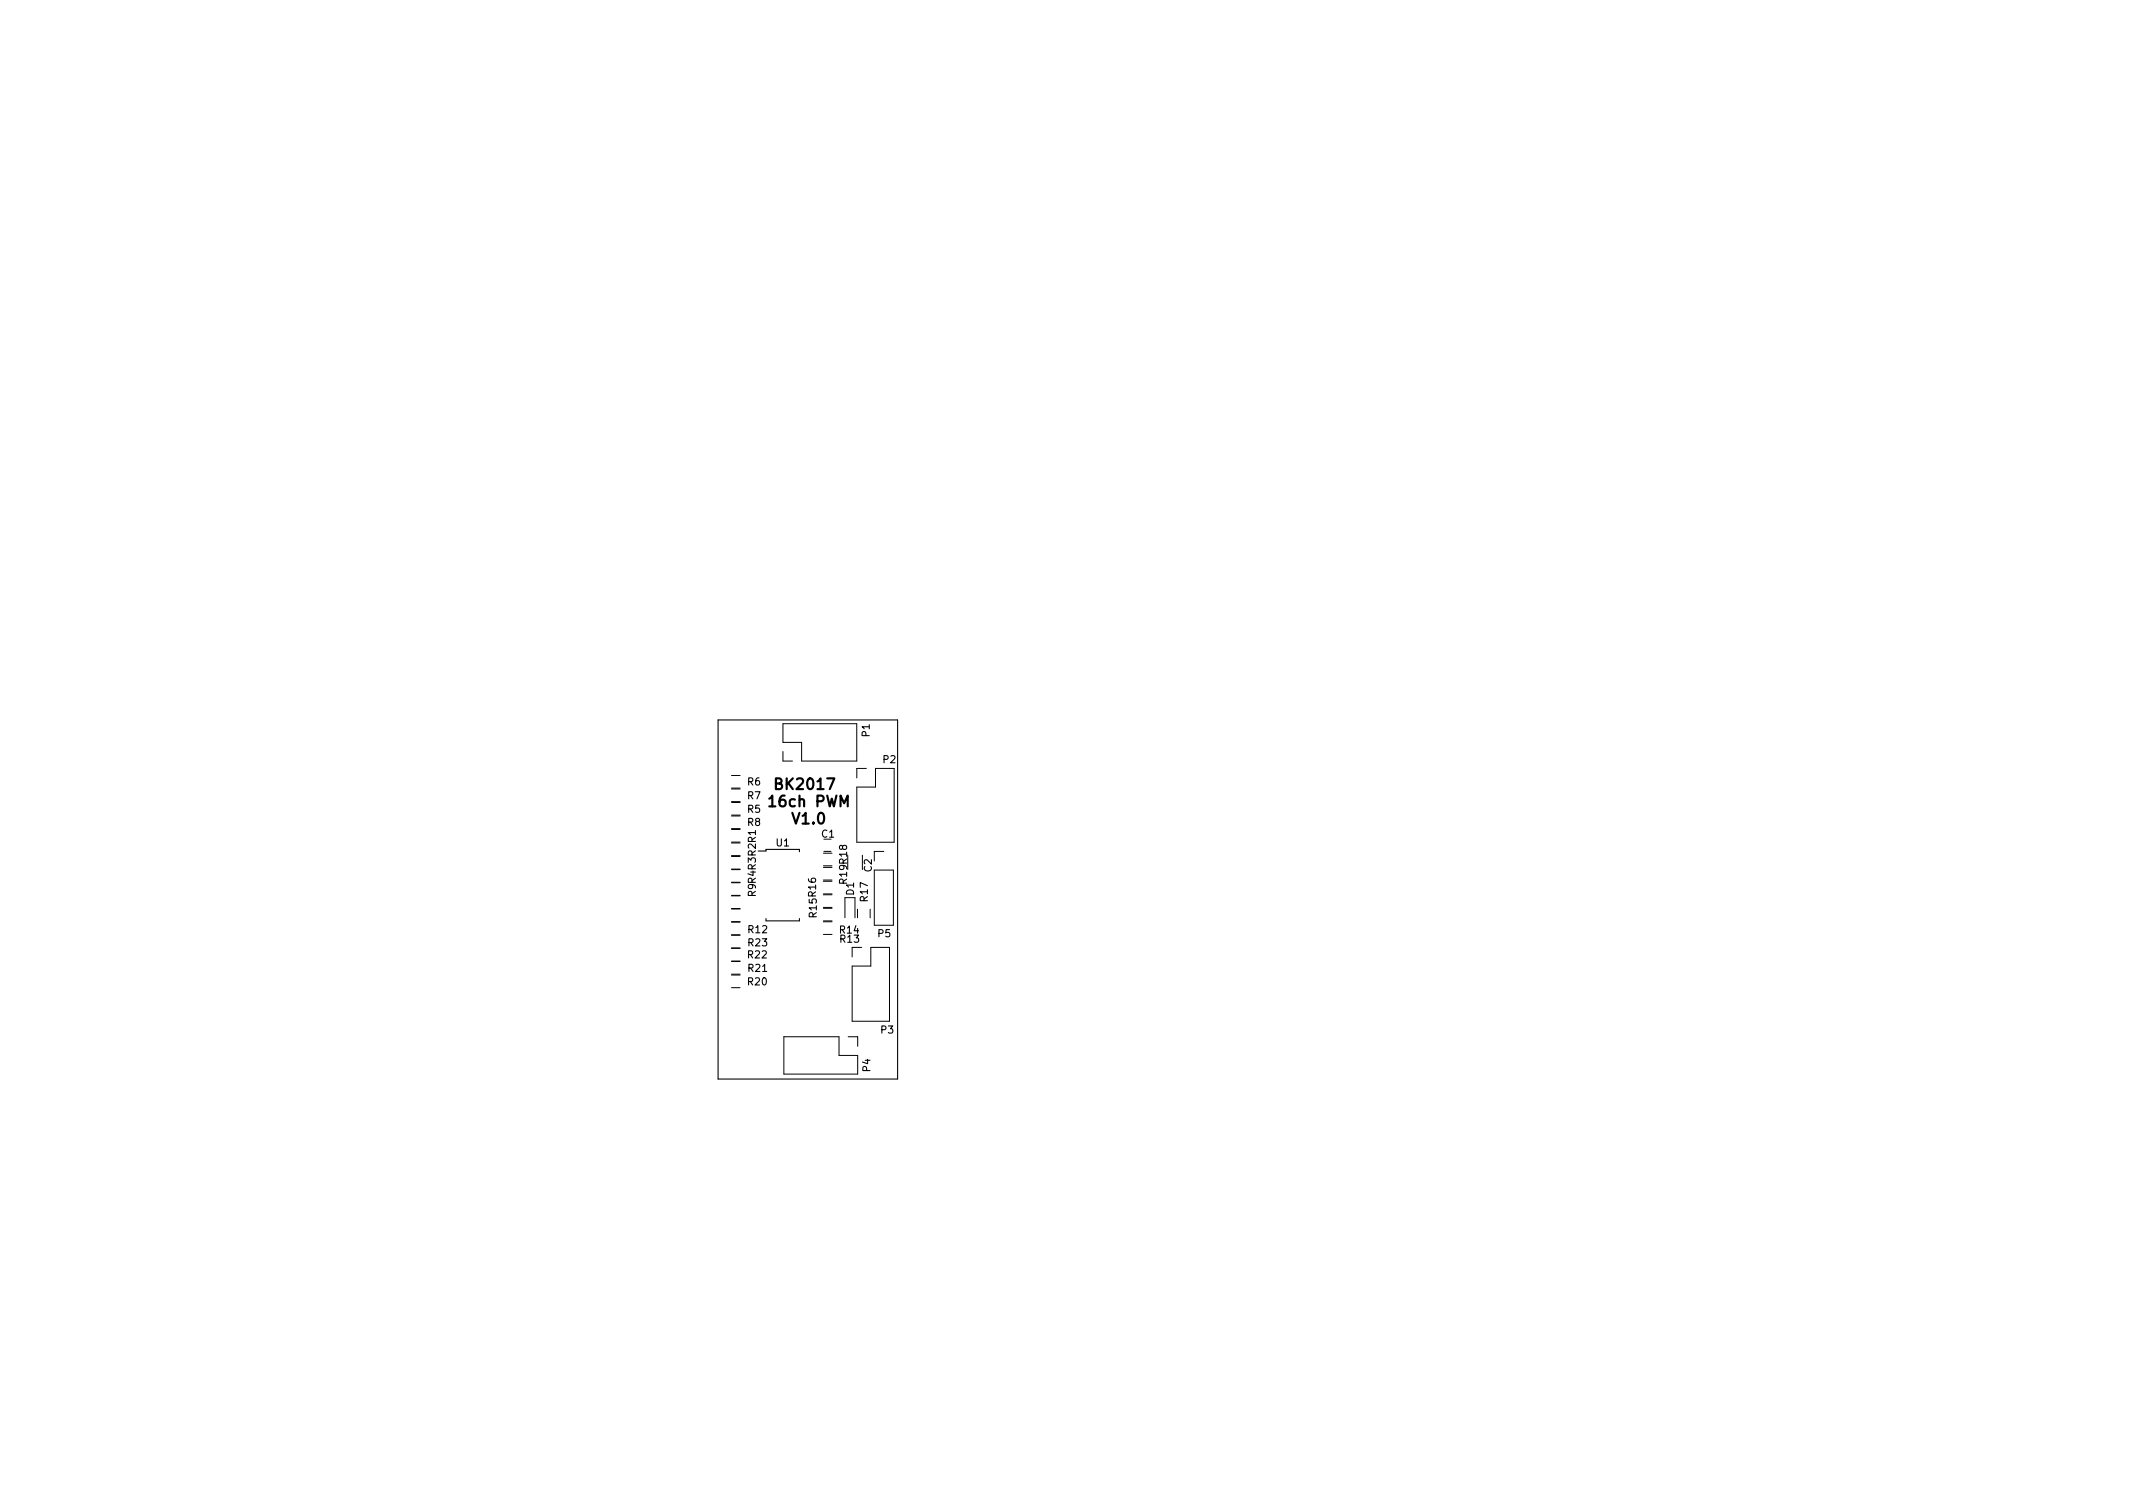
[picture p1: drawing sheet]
<svg xmlns="http://www.w3.org/2000/svg" width="297mm" height="210mm" viewBox="0 0 297 210" stroke-linecap="round" stroke-linejoin="round" font-family="sans-serif">
<defs><g id="words">
<g font-size="2.1">
<text x="107.4" y="112.4">16ch PWM</text>
<text x="108.5" y="110">BK2017</text>
<text x="110.5" y="114.8">V1.0</text>
</g>
<g font-size="1.4">
<text x="121.1" y="102.5" transform="rotate(-90 121.1 102.5)">P1</text>
<text x="123" y="106.3">P2</text>
<text x="104.1" y="113.2">R5</text>
<text x="104.1" y="109.4">R6</text>
<text x="104.1" y="111.3">R7</text>
<text x="104.1" y="115">R8</text>
<text x="108.1" y="117.8">U1</text>
<text x="114.4" y="116.6">C1</text>
<text x="105.2" y="124.8" transform="rotate(-90 105.2 124.8)">R9R4R3R2R1</text>
<text x="117.9" y="123" transform="rotate(-90 117.9 123)">R19 R18</text>
<text x="118.9" y="124.6" transform="rotate(-90 118.9 124.6)">D1</text>
<text x="120.8" y="125.5" transform="rotate(-90 120.8 125.5)">R17</text>
<text x="121.4" y="121.4" transform="rotate(-90 121.4 121.4)">C2</text>
<text x="104.2" y="129.9">R12</text>
<text x="104.2" y="131.8">R23</text>
<text x="113.7" y="127.7" transform="rotate(-90 113.7 127.7)">R15 R16</text>
<text x="117" y="130">R14</text>
<text x="117" y="131.3">R13</text>
<text x="122.3" y="130.5">P5</text>
<text x="104.2" y="137.2">R20</text>
<text x="104.2" y="133.4">R22</text>
<text x="104.2" y="135.3">R21</text>
<text x="122.7" y="143.9">P3</text>
<text x="121.2" y="149.2" transform="rotate(-90 121.2 149.2)">P4</text>
</g>
</g></defs>
<path d="M100 100.2h25v50h-25zM105.6 118.5h1.1v-.2h4.6v.3M106.7 127.9v.3h4.6v-.3" fill="none" stroke="#000" stroke-width=".15"/>
<g fill="none" stroke="#000" stroke-width=".14">
<path d="M101.9 117.3h1.2M101.9 115.5h1.2M101.9 119.1h1.2M101.9 117.4h1.2M101.9 119.3h1.2M101.9 108h1.2M101.9 109.7h1.2M101.9 109.9h1.2M101.9 111.6h1.2M101.9 113.6h1.2M101.9 115.4h1.2M101.9 111.7h1.2"/>
<path d="M101.9 113.5h1.2M109 104.6v1.4h1.4M109 100.8h10.3v5.2h-7.7v-2.6h-2.6zM114.7 118.8h1.2M114.7 118.5h1M120.1 119.1v2M120.6 107h-1.3v1.3M121.9 107h2.6v10.3h-5.2v-7.7h2.6zM123.1 118.6h-1.3v1.3M101.9 121h1.2M101.9 122.8h1.2M101.9 121.1h1.2"/>
<path d="M101.9 124.7h1.2M101.9 122.9h1.2M101.9 126.5h1.2M101.9 128.3h1.2M101.9 126.6h1.2M101.9 130.2h1.2M101.9 128.4h1.2M101.9 137.5h1.2M101.9 135.8h1.2M101.9 135.6h1.2M101.9 133.9h1.2M101.9 133.8h1.2"/>
<path d="M101.9 132.1h1.2M101.9 132h1.2M114.7 128.3h1.2M114.7 130.1h1.2M114.7 126.5h1.2M114.7 128.2h1.2M114.7 124.6h1.2M114.7 126.4h1.2M114.7 122.7h1.2M114.7 124.5h1.2M114.7 120.6h1.2M114.7 122.5h1.2"/>
<path d="M114.7 120.8h1.2M117.7 125v2.8M118.7 134.5h2.6v-2.6h2.6v10.3h-5.2zM119.1 125v2.8M119.4 126.6v1.2M120 131.9h-1.3v1.3M121.2 126.6v1.2M121.8 121.2h2.6v7.6h-2.6zM109.2 144.4h7.6v2.6h2.6v2.6h-10.2zM118.1 144.4h1.3v1.3"/>
</g>
<use href="#words"/>
</svg>
